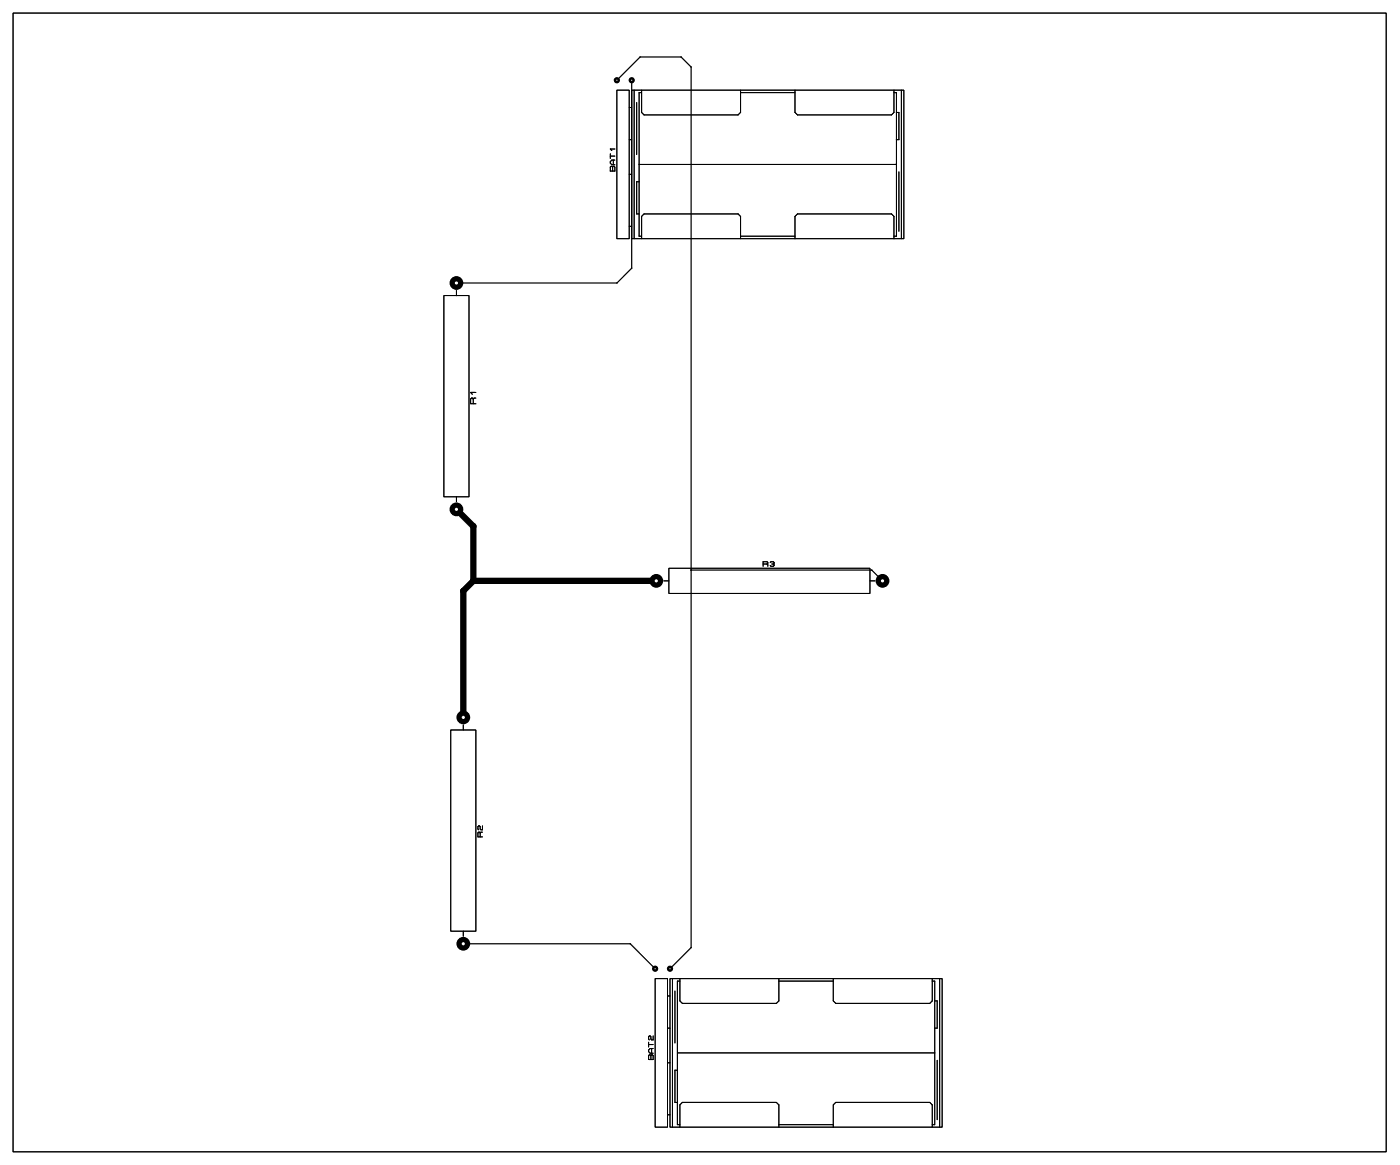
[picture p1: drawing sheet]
<svg xmlns="http://www.w3.org/2000/svg" width="283mm" height="235mm" viewBox="0 0 283 235" stroke-linecap="round" stroke-linejoin="round" font-family="sans-serif">
<g fill="#000">
<circle cx="124.7" cy="16.2" r=".63"/>
<circle cx="127.7" cy="16.2" r=".51"/>
<circle cx="127.7" cy="16.2" r=".63"/>
<circle cx="129.4" cy="11.5" r=".12"/>
<circle cx="137.6" cy="11.5" r=".12"/>
<circle cx="139.7" cy="13.5" r=".12"/>
<circle cx="92.2" cy="57.2" r="1.39"/>
<circle cx="124.7" cy="57.2" r=".12"/>
<circle cx="127.7" cy="54.2" r=".12"/>
<circle cx="92.2" cy="102.9" r="1.39"/>
<circle cx="93.6" cy="119.4" r=".63"/>
<circle cx="95.7" cy="117.3" r=".63"/>
<circle cx="95.7" cy="106.3" r=".63"/>
<circle cx="132.6" cy="117.3" r="1.39"/>
<circle cx="139.7" cy="115.1" r=".12"/>
<circle cx="176.2" cy="115.1" r=".12"/>
<circle cx="178.3" cy="117.3" r="1.39"/>
<circle cx="93.6" cy="144.9" r="1.39"/>
<circle cx="93.6" cy="190.6" r="1.39"/>
<circle cx="127.4" cy="190.6" r=".12"/>
<circle cx="132.4" cy="195.7" r=".63"/>
<circle cx="135.4" cy="195.7" r=".63"/>
<circle cx="139.7" cy="191.4" r=".12"/>
</g>
<g fill="none" stroke="#000" stroke-width=".2">
<path d="M2.6 2.6h277.5v230h-277.5zM124.7 18.2h2.5v30h-2.5zM127.7 18.2h55v30h-55zM128.2 18.2v30M129.7 18.2v4.5l.5 .5h19l.5-.5v-4.5M129.7 18.7h-.5v29h.5M149.7 18.7h11M160.7 18.2v4.5l.5 .5h19l.5-.5v-4.5M180.7 18.7h.5v29h-.5M182.2 18.2v30M123.3 31.1v.9M123.3 31.5h1"/>
<path d="M123.5 33.6l.3 .2 .3-.2 .2 .2v.7h-1v-.7zM123.8 33.8v.7M123.9 32.3v1M124.3 32.3h-.7l-.3 .3v.4l.3 .3h.7M124.3 30.1h-1l.3 .3M127.2 28.2h.5M127.2 21.7h.5M127.2 35.2h.5M128.7 20.7v10.5M129.2 36.7h-.5v6.5h.5M129.2 33.2h52M181.2 22.7h.5v5.5h-.5"/>
<path d="M181.7 34.7v12M89.7 59.7h5.1v40.6h-5.1zM92.2 58.7v1M127.2 45.7h.5M129.7 48.2v-4.5l.5-.5h19l.5 .5v4.5M149.7 47.7h11M160.7 48.2v-4.5l.5-.5h19l.5 .5v4.5M96.2 79.3h-1.1l.4 .3M95.6 80.6l-.1-.2-.4 .2v.9h1.1M95.6 80.6v.9M96.2 80.4h-.4l-.2 .2M92.2 100.3v1.1"/>
<path d="M134.1 117.3h1.1M135.2 114.8h40.6v5.1h-40.6zM154.2 113.9h.8M155 113.9l.2-.1-.2-.3h-.8v.9M155 113.9l.2 .2v.3M155.6 113.6l.2-.1h.5l.1 .1-.1 .3M156 113.9h.3M156.3 113.9l.1 .2-.1 .3h-.5l-.2-.2M175.8 117.3h1M91.1 147.4h5.1v40.7h-5.1zM93.6 146.4v1M97 168.2l-.1-.1-.3 .1v.8h.9"/>
<path d="M97 168.2v.8M97.5 166.8v.8h-.3l-.2-.2v-.4l-.3-.2-.1 .2v.4l.1 .2M97.5 168.1h-.3l-.2 .1M93.6 188.1v1M132.4 197.7h2.5v30h-2.5zM135.4 197.7h55v30h-55zM135.9 197.7v30M137.4 197.7v4.5l.5 .5h19l.5-.5v-4.5M137.4 198.2h-.5v29h.5M157.4 198.2h11M168.4 197.7v4.5l.5 .5h19l.5-.5v-4.5M188.4 198.2h.5v29h-.5"/>
<path d="M189.9 197.7v30M131.1 210.5v1M131.1 211h.9M131.2 213l.3 .2 .3-.2 .2 .2v.8h-.9v-.8zM131.5 213.2v.8M131.7 211.8v.9M132 209.2v.8h-.3l-.2-.1v-.5l-.1-.2-.3 .2v.5l.1 .1M132 211.8h-.6l-.3 .3v.3l.3 .3h.6M134.9 207.7h.5M134.9 201.2h.5M134.9 214.7h.5M136.4 200.2v10.5"/>
<path d="M136.9 216.2h-.5v6.5h.5M136.9 212.7h52M188.9 202.2h.5v5.5h-.5M189.4 214.2v12M134.9 225.2h.5M137.4 227.7v-4.5l.5-.5h19l.5 .5v4.5M157.4 227.2h11M168.4 227.7v-4.5l.5-.5h19l.5 .5v4.5"/>
</g>
<path d="M124.7 16.2l4.7-4.7h8.2l2.1 2v177.9l-4.3 4.3M127.7 16.2v38l-3 3h-32.5M139.7 115.1h36.5l2.1 2.2M93.6 190.6h33.8l5 5.1" fill="none" stroke="#000" stroke-width=".25"/>
<path d="M92.2 102.9l3.5 3.4v11M95.7 117.3h36.9M95.7 117.3l-2.1 2v25.6" fill="none" stroke="#000" stroke-width="1.3"/>
<circle cx="127.7" cy="16.2" r=".12" fill="#fff"/>
<circle cx="124.7" cy="16.2" r=".51" fill="#000"/>
<circle cx="124.7" cy="16.2" r=".12" fill="#fff"/>
<circle cx="135.4" cy="195.7" r=".51" fill="#000"/>
<circle cx="135.4" cy="195.7" r=".12" fill="#fff"/>
<circle cx="132.4" cy="195.7" r=".51" fill="#000"/>
<circle cx="132.4" cy="195.7" r=".12" fill="#fff"/>
<circle cx="92.2" cy="57.2" r="1.27" fill="#000"/>
<circle cx="92.2" cy="57.2" r=".32" fill="#fff"/>
<circle cx="92.2" cy="102.9" r="1.27" fill="#000"/>
<circle cx="92.2" cy="102.9" r=".32" fill="#fff"/>
<circle cx="93.6" cy="144.9" r="1.27" fill="#000"/>
<circle cx="93.6" cy="144.9" r=".32" fill="#fff"/>
<circle cx="93.6" cy="190.6" r="1.27" fill="#000"/>
<circle cx="93.6" cy="190.6" r=".32" fill="#fff"/>
<circle cx="132.6" cy="117.3" r="1.27" fill="#000"/>
<circle cx="132.6" cy="117.3" r=".32" fill="#fff"/>
<circle cx="178.3" cy="117.3" r="1.27" fill="#000"/>
<circle cx="178.3" cy="117.3" r=".32" fill="#fff"/>
<g fill="none" stroke="#000" stroke-width=".2">
<path d="M2.6 2.6h277.5v230h-277.5zM124.7 18.2h2.5v30h-2.5zM127.7 18.2h55v30h-55zM128.2 18.2v30M129.7 18.2v4.5l.5 .5h19l.5-.5v-4.5M129.7 18.7h-.5v29h.5M149.7 18.7h11M160.7 18.2v4.5l.5 .5h19l.5-.5v-4.5M180.7 18.7h.5v29h-.5M182.2 18.2v30M123.3 31.1v.9M123.3 31.5h1"/>
<path d="M123.5 33.6l.3 .2 .3-.2 .2 .2v.7h-1v-.7zM123.8 33.8v.7M123.9 32.3v1M124.3 32.3h-.7l-.3 .3v.4l.3 .3h.7M124.3 30.1h-1l.3 .3M127.2 28.2h.5M127.2 21.7h.5M127.2 35.2h.5M128.7 20.7v10.5M129.2 36.7h-.5v6.5h.5M129.2 33.2h52M181.2 22.7h.5v5.5h-.5"/>
<path d="M181.7 34.7v12M89.7 59.7h5.1v40.6h-5.1zM92.2 58.7v1M127.2 45.7h.5M129.7 48.2v-4.5l.5-.5h19l.5 .5v4.5M149.7 47.7h11M160.7 48.2v-4.5l.5-.5h19l.5 .5v4.5M96.2 79.3h-1.1l.4 .3M95.6 80.6l-.1-.2-.4 .2v.9h1.1M95.6 80.6v.9M96.2 80.4h-.4l-.2 .2M92.2 100.3v1.1"/>
<path d="M134.1 117.3h1.1M135.2 114.8h40.6v5.1h-40.6zM154.2 113.9h.8M155 113.9l.2-.1-.2-.3h-.8v.9M155 113.9l.2 .2v.3M155.6 113.6l.2-.1h.5l.1 .1-.1 .3M156 113.9h.3M156.3 113.9l.1 .2-.1 .3h-.5l-.2-.2M175.8 117.3h1M91.1 147.4h5.1v40.7h-5.1zM93.6 146.4v1M97 168.2l-.1-.1-.3 .1v.8h.9"/>
<path d="M97 168.2v.8M97.5 166.8v.8h-.3l-.2-.2v-.4l-.3-.2-.1 .2v.4l.1 .2M97.5 168.1h-.3l-.2 .1M93.6 188.1v1M132.4 197.7h2.5v30h-2.5zM135.4 197.7h55v30h-55zM135.9 197.7v30M137.4 197.7v4.5l.5 .5h19l.5-.5v-4.5M137.4 198.2h-.5v29h.5M157.4 198.2h11M168.4 197.7v4.5l.5 .5h19l.5-.5v-4.5M188.4 198.2h.5v29h-.5"/>
<path d="M189.9 197.7v30M131.1 210.5v1M131.1 211h.9M131.2 213l.3 .2 .3-.2 .2 .2v.8h-.9v-.8zM131.5 213.2v.8M131.7 211.8v.9M132 209.2v.8h-.3l-.2-.1v-.5l-.1-.2-.3 .2v.5l.1 .1M132 211.8h-.6l-.3 .3v.3l.3 .3h.6M134.9 207.7h.5M134.9 201.2h.5M134.9 214.7h.5M136.4 200.2v10.5"/>
<path d="M136.9 216.2h-.5v6.5h.5M136.9 212.7h52M188.9 202.2h.5v5.5h-.5M189.4 214.2v12M134.9 225.2h.5M137.4 227.7v-4.5l.5-.5h19l.5 .5v4.5M157.4 227.2h11M168.4 227.7v-4.5l.5-.5h19l.5 .5v4.5"/>
</g>
</svg>
